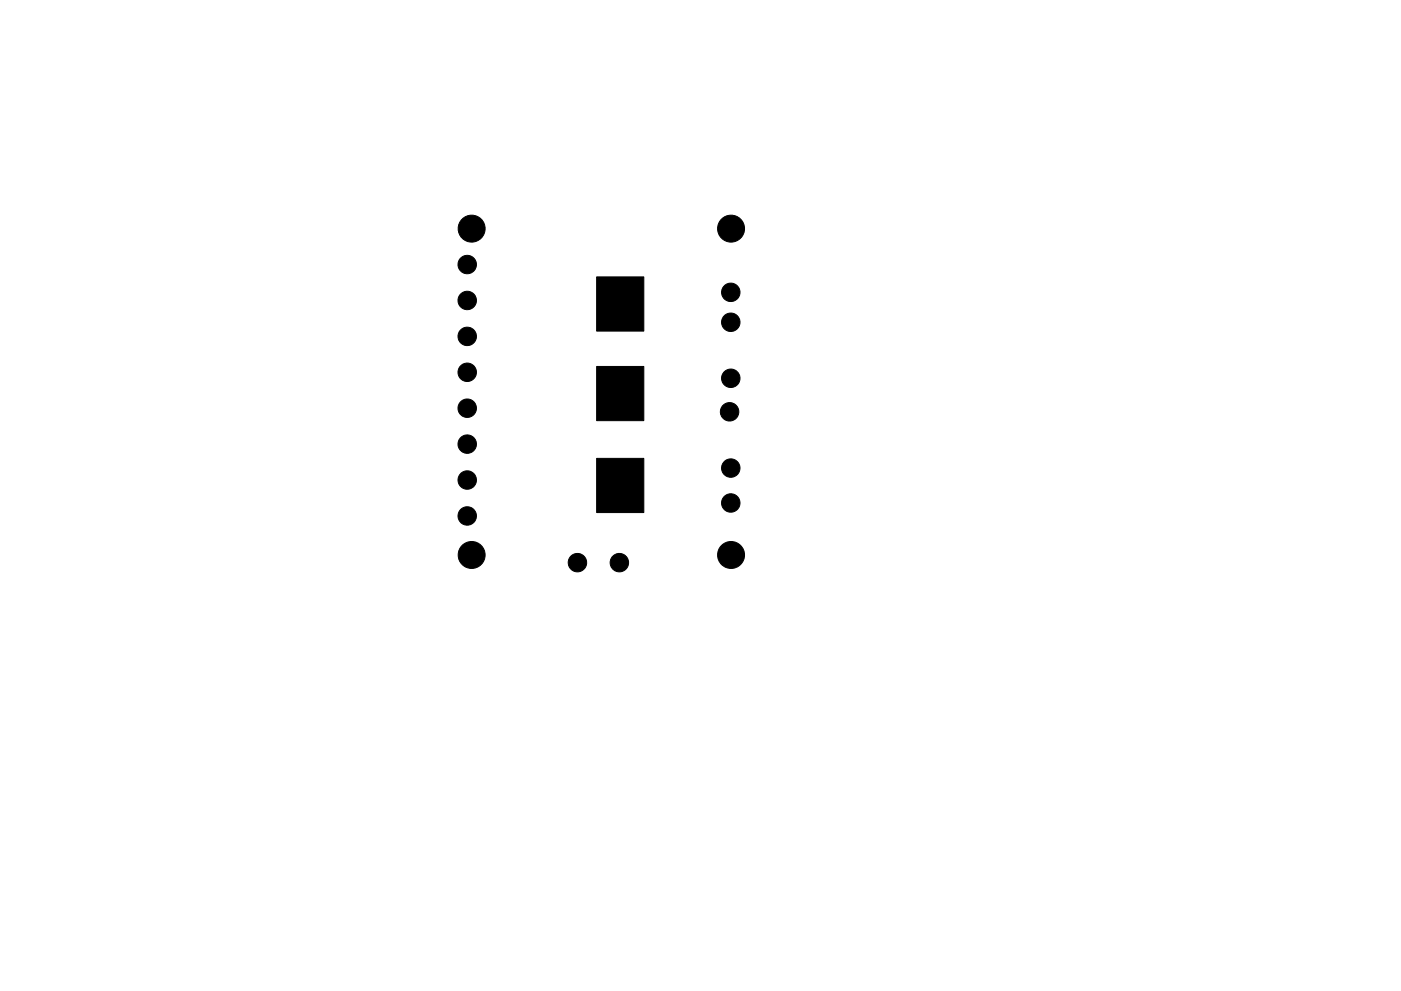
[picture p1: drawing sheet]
<svg xmlns="http://www.w3.org/2000/svg" width="297mm" height="210mm" viewBox="0 0 297 210" stroke-linecap="round" stroke-linejoin="round" font-family="sans-serif">
<g fill="#000" stroke="#000" stroke-width=".21">
<path d="M126.5 58.7h10v11.5h-10zM126.5 77.7h10v11.5h-10zM126.5 97.2h10v11.5h-10z"/>
<circle cx="99.1" cy="56.1" r="1.96"/>
<circle cx="100" cy="48.5" r="2.86"/>
<circle cx="155" cy="48.5" r="2.86"/>
<circle cx="99.1" cy="63.7" r="1.96"/>
<circle cx="99.1" cy="71.4" r="1.96"/>
<circle cx="99.1" cy="79" r="1.96"/>
<circle cx="154.9" cy="62" r="1.96"/>
<circle cx="154.9" cy="68.4" r="1.96"/>
<circle cx="99.1" cy="86.6" r="1.96"/>
<circle cx="99.1" cy="94.2" r="1.96"/>
<circle cx="154.7" cy="87.4" r="1.96"/>
<circle cx="154.9" cy="80.3" r="1.96"/>
<circle cx="154.9" cy="99.3" r="1.96"/>
<circle cx="99.1" cy="109.5" r="1.96"/>
<circle cx="99.1" cy="101.8" r="1.96"/>
<circle cx="100" cy="117.7" r="2.86"/>
<circle cx="122.4" cy="119.4" r="1.96"/>
<circle cx="131.3" cy="119.4" r="1.96"/>
<circle cx="154.9" cy="106.7" r="1.96"/>
<circle cx="155" cy="117.7" r="2.86"/>
</g>
</svg>
